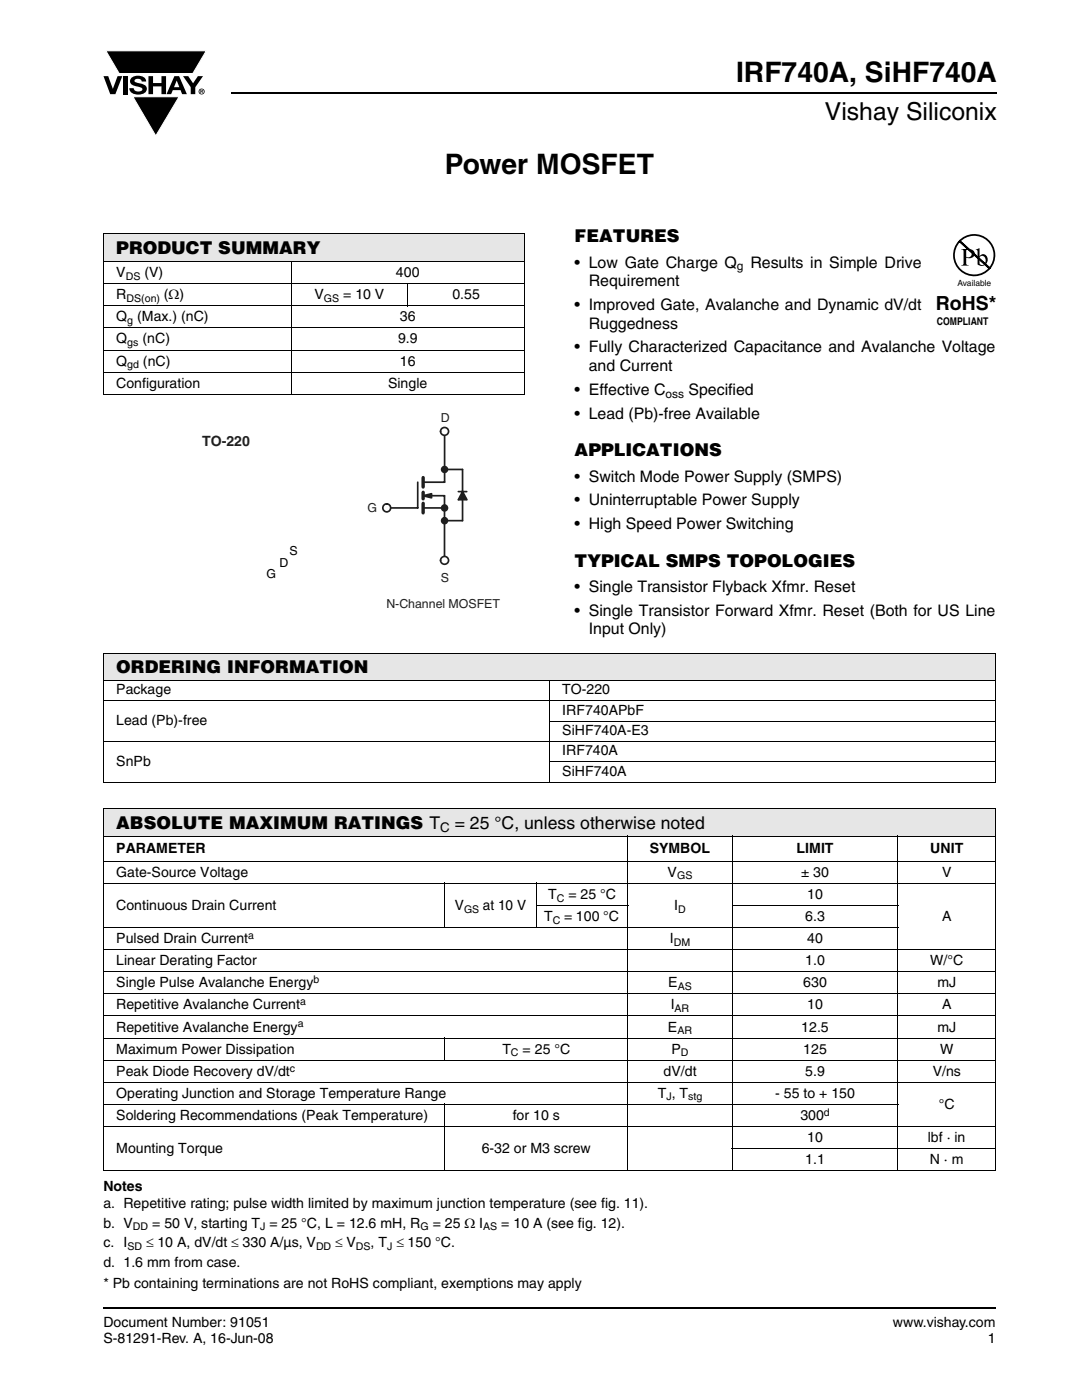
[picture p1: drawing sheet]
<svg xmlns="http://www.w3.org/2000/svg" width="216mm" height="279mm" viewBox="0 0 216 279" stroke-linecap="round" stroke-linejoin="round" font-family="sans-serif">
<defs><g id="words">
<g font-size="5.6">
<text x="146.9" y="16.4">IRF740A, SiHF740A</text>
<text x="88.8" y="34.8">Power MOSFET</text>
</g>
<text font-size="4.9" x="164.6" y="24">Vishay Siliconix</text>
<text font-size="3.9" x="186.7" y="61.9">RoHS*</text>
<g font-size="3.5">
<text x="23.2" y="50.7">PRODUCT SUMMARY</text>
<text x="114.7" y="48.3">FEATURES</text>
<text x="114.7" y="91">APPLICATIONS</text>
<text x="114.7" y="113.1">TYPICAL SMPS TOPOLOGIES</text>
<text x="23.2" y="134.3">ORDERING INFORMATION</text>
<text x="23.2" y="165.5">ABSOLUTE MAXIMUM RATINGS T</text>
<text x="90.7" y="165.5">= 25 °C, unless otherwise noted</text>
</g>
<g font-size="3.2">
<text x="114.7" y="53.4">• Low Gate Charge Q</text>
<text x="149.7" y="53.4">Results in Simple Drive</text>
<text x="117.5" y="57.1">Requirement</text>
<text x="114.7" y="61.9">• Improved Gate, Avalanche and Dynamic dV/dt</text>
<text x="117.5" y="65.6">Ruggedness</text>
<text x="114.7" y="70.3">• Fully Characterized Capacitance and Avalanche Voltage</text>
<text x="117.5" y="74">and Current</text>
<text x="114.7" y="83.6">• Lead (Pb)-free Available</text>
<text x="114.7" y="78.8">• Effective C</text>
<text x="137.4" y="78.8">Specified</text>
<text x="114.7" y="96.1">• Switch Mode Power Supply (SMPS)</text>
<text x="114.7" y="100.9">• Uninterruptable Power Supply</text>
<text x="114.7" y="105.6">• High Speed Power Switching</text>
<text x="114.7" y="118.2">• Single Transistor Flyback Xfmr. Reset</text>
<text x="114.7" y="122.9">• Single Transistor Forward Xfmr. Reset (Both for US Line</text>
<text x="117.5" y="126.6">Input Only)</text>
</g>
<g font-size="2.8">
<text x="23.2" y="59.7">R</text>
<text x="23.2" y="55.3">V</text>
<text x="28.8" y="55.3">(V)</text>
<text x="32.7" y="59.7">(Ω)</text>
<text x="62.8" y="59.7">V</text>
<text x="68.5" y="59.7">= 10 V</text>
<text x="79" y="55.3">400</text>
<text x="90.3" y="59.7">0.55</text>
<text x="23.2" y="64.1">Q</text>
<text x="27.4" y="64.1">(Max.) (nC)</text>
<text x="79.8" y="64.1">36</text>
<text x="23.2" y="68.5">Q</text>
<text x="28.4" y="68.5">(nC)</text>
<text x="79.4" y="68.5">9.9</text>
<text x="23.2" y="77.4">Configuration</text>
<text x="23.2" y="73">Q</text>
<text x="28.5" y="73">(nC)</text>
<text x="77.4" y="77.4">Single</text>
<text x="79.8" y="73">16</text>
<text x="23.2" y="138.6">Package</text>
<text x="112.2" y="138.6">TO-220</text>
<text x="112.2" y="142.6">IRF740APbF</text>
<text x="23.2" y="144.7">Lead (Pb)-free</text>
<text x="112.2" y="146.7">SiHF740A-E3</text>
<text x="23.2" y="152.8">SnPb</text>
<text x="112.2" y="150.7">IRF740A</text>
<text x="112.2" y="154.8">SiHF740A</text>
<text x="23.2" y="170.3">PARAMETER</text>
<text x="129.7" y="170.3">SYMBOL</text>
<text x="159" y="170.3">LIMIT</text>
<text x="185.6" y="170.3">UNIT</text>
<text x="23.2" y="175">Gate-Source Voltage</text>
<text x="109.4" y="179.4">T</text>
<text x="113.4" y="179.4">= 25 °C</text>
<text x="133.2" y="175">V</text>
<text x="159.9" y="175">± 30</text>
<text x="161.1" y="179.4">10</text>
<text x="188" y="175">V</text>
<text x="23.2" y="181.6">Continuous Drain Current</text>
<text x="90.8" y="181.6">V</text>
<text x="96.3" y="181.6">at 10 V</text>
<text x="108.6" y="183.8">T</text>
<text x="112.6" y="183.8">= 100 °C</text>
<text x="134.5" y="181.6">I</text>
<text x="160.7" y="183.8">6.3</text>
<text x="188" y="183.8">A</text>
<text x="23.2" y="188.2">Pulsed Drain Current</text>
<text x="133.7" y="188.2">I</text>
<text x="161.1" y="188.2">40</text>
<text x="23.2" y="192.6">Linear Derating Factor</text>
<text x="23.2" y="197.1">Single Pulse Avalanche Energy</text>
<text x="133.3" y="197.1">E</text>
<text x="160.3" y="197.1">630</text>
<text x="160.7" y="192.6">1.0</text>
<text x="185.6" y="192.6">W/°C</text>
<text x="187" y="197.1">mJ</text>
<text x="23.2" y="201.5">Repetitive Avalanche Current</text>
<text x="133.8" y="201.5">I</text>
<text x="161.1" y="201.5">10</text>
<text x="188" y="201.5">A</text>
<text x="23.2" y="205.9">Repetitive Avalanche Energy</text>
<text x="133.3" y="205.9">E</text>
<text x="159.9" y="205.9">12.5</text>
<text x="187" y="205.9">mJ</text>
<text x="23.2" y="214.7">Peak Diode Recovery dV/dt</text>
<text x="23.2" y="210.3">Maximum Power Dissipation</text>
<text x="100.2" y="210.3">T</text>
<text x="104.3" y="210.3">= 25 °C</text>
<text x="132.4" y="214.7">dV/dt</text>
<text x="134" y="210.3">P</text>
<text x="160.3" y="210.3">125</text>
<text x="160.7" y="214.7">5.9</text>
<text x="186.1" y="214.7">V/ns</text>
<text x="187.6" y="210.3">W</text>
<text x="23.2" y="219.1">Operating Junction and Storage Temperature Range</text>
<text x="131.3" y="219.1">T , T</text>
<text x="154.7" y="219.1">- 55 to + 150</text>
<text x="187.3" y="221.3">°C</text>
<text x="23.2" y="223.5">Soldering Recommendations (Peak Temperature)</text>
<text x="102.3" y="223.5">for 10 s</text>
<text x="159.7" y="223.5">300</text>
<text x="161.1" y="227.9">10</text>
<text x="185.1" y="227.9">lbf · in</text>
<text x="23.2" y="230.1">Mounting Torque</text>
<text x="96.1" y="230.1">6-32 or M3 screw</text>
<text x="160.7" y="232.3">1.1</text>
<text x="185.5" y="232.3">N · m</text>
<text x="20.6" y="237.6">Notes</text>
<text x="20.6" y="241.2">a. Repetitive rating; pulse width limited by maximum junction temperature (see fig. 11).</text>
<text x="20.6" y="245">b. V</text>
<text x="30.4" y="245">= 50 V, starting T = 25 °C, L = 12.6 mH, R</text>
<text x="86.3" y="245">= 25 Ω I</text>
<text x="100" y="245">= 10 A (see fig. 12).</text>
<text x="20.6" y="248.9">c. I</text>
<text x="29.1" y="248.9">≤ 10 A, dV/dt ≤ 330 A/µs, V</text>
<text x="66.9" y="248.9">≤ V</text>
<text x="74" y="248.9">, T ≤ 150 °C.</text>
<text x="20.6" y="257.1">* Pb containing terminations are not RoHS compliant, exemptions may apply</text>
<text x="20.6" y="252.8">d. 1.6 mm from case.</text>
<text x="20.6" y="264.9">Document Number: 91051</text>
<text x="20.6" y="268.1">S-81291-Rev. A, 16-Jun-08</text>
<text x="178.2" y="264.9">www.vishay.com</text>
<text x="197.1" y="268.1">1</text>
</g>
<text font-size="2.8" fill="#211e1e" x="40.3" y="89">TO-220</text>
<text font-size="2.6" x="87.8" y="166.1">C</text>
<g font-size="2.5" fill="#231f20">
<text x="87.9" y="84.3">D</text>
<text x="73.3" y="102.2">G</text>
<text x="87.9" y="116.1">S</text>
<text x="77.1" y="121.3">N-Channel MOSFET</text>
</g>
<g font-size="2.5">
<text x="55.7" y="113.1">D</text>
<text x="57.8" y="110.8">S</text>
<text x="53.2" y="115.3">G</text>
</g>
<g font-size="2.4">
<text x="147" y="54">g</text>
<text x="132.8" y="79.4">oss</text>
</g>
<g font-size="2.1">
<text x="25.1" y="55.8">DS</text>
<text x="25.3" y="60.2">DS(on)</text>
<text x="25.4" y="64.6">g</text>
<text x="64.6" y="60.2">GS</text>
<text x="186.9" y="64.8">COMPLIANT</text>
<text x="25.4" y="69">gs</text>
<text x="25.4" y="73.5">gd</text>
<text x="111.1" y="179.9">C</text>
<text x="135.1" y="175.5">GS</text>
<text x="92.6" y="182.1">GS</text>
<text x="110.3" y="184.3">C</text>
<text x="135.3" y="182.1">D</text>
<text x="49.5" y="187.4">a</text>
<text x="134.5" y="188.7">DM</text>
<text x="62.5" y="196.2">b</text>
<text x="135.2" y="197.6">AS</text>
<text x="59.9" y="200.6">a</text>
<text x="134.6" y="202">AR</text>
<text x="59.4" y="205">a</text>
<text x="135.2" y="206.4">AR</text>
<text x="57.8" y="213.8">c</text>
<text x="102" y="210.8">C</text>
<text x="135.9" y="210.8">D</text>
<text x="133" y="219.6">J</text>
<text x="137.3" y="219.6">stg</text>
<text x="164.4" y="222.7">d</text>
<text x="26.5" y="245.6">DD</text>
<text x="51.9" y="245.6">J</text>
<text x="83.9" y="245.6">G</text>
<text x="96.4" y="245.6">AS</text>
<text x="25.4" y="249.4">SD</text>
<text x="63.1" y="249.4">DD</text>
<text x="71" y="249.4">DS</text>
<text x="77.3" y="249.4">J</text>
</g>
<text font-size="1.7" x="191.1" y="57">Available</text>
</g></defs>
<path d="M46.1 18.6h152.8M20.6 261h178" fill="none" stroke="#000" stroke-width=".36"/>
<path d="M20.6 10.1h20.7v17.2h-20.7z" fill="#fff"/>
<g fill="#000">
<path d="M20.6 15.2h1l.9 2.5 1-2.5h.9l-1.4 3.6h-1zM21.1 10.1h20.1l-2.7 4.6h-14.7zM24.6 15.2h.9v3.6h-.9zM26.3 15.5a2.1 2.1 0 0 1 2.8 .3l.1 .5h-.9a.79 .79 0 0 0-.7-.6 .79 .79 0 0 0-.8 .4l.3 .3 1 .3a1.08 1.08 0 0 1 1.2 1 1.08 1.08 0 0 1-1.1 1.1 1.73 1.73 0 0 1-2.4-1.2h.9a.96 .96 0 0 0 .8 .7 .96 .96 0 0 0 .9-.5 1.31 1.31 0 0 0-1.2-.6 1.03 1.03 0 0 1-1.1-.5 1.03 1.03 0 0 1 .2-1.2zM29.6 15.2h.9v1.4h1.7v-1.4h.9v3.6h-.9v-1.6h-1.7v1.6h-.9zM26.5 19.3h9.2l-4.6 7.8zM36.5 15.2h1.1l.9 1.4 1-1.4h1l-1.5 2.2v1.4h-.9v-1.4z"/>
<path d="M35.3 16.1l-.6 1.3h1.1zM34.8 15.2h.9l1.6 3.6h-1l-.3-.8h-1.5l-.3 .8h-1z"/>
<path d="M40.1 18v.2h.2v-.1zM40 17.9l.4 .1 .1 .1-.2 .2 .2 .3-.3-.3-.1 .3h-.1zM39.8 18.3a.46 .46 0 0 0 .9 0 .46 .46 0 0 0-.9 0zM39.6 18.3a.6 .6 0 0 1 1.2 0 .6 .6 0 0 1-1.2 0z"/>
</g>
<path d="M21.1 10.1h20.1l-2.7 4.6h-14.7zM26.5 19.3h9.2l-4.6 7.8z" fill="none" stroke="#fff" stroke-width=".2"/>
<path d="M20.6 46.7h84v5.5h-84z" fill="#e6e6e6"/>
<g fill="none" stroke="#000" stroke-width=".2">
<path d="M20.6 46.7h84.1M20.6 52.2h84.1M20.6 56.6h84.1M20.6 46.8v27.4M58.1 52.1v26.6M81.4 56.5v4.6M104.6 46.8v27.4M20.6 61h84.1M20.6 65.4h84.1M20.6 69.8h84.1M20.6 74.3h84.1M20.6 78.7h84.1"/>
<path d="M20.6 74.3v4.3M104.6 74.3v4.3"/>
</g>
<path d="M73.3 82.1h27.2v39.2h-27.2z" fill="#fff"/>
<path d="M84.5 98.9h4.2v12.1M88.7 86.9v9.3h-4.3M84.4 101.4h4.3" fill="none" stroke="#231f20" stroke-width=".34"/>
<path d="M84.4 95.3v1.9" fill="none" stroke="#231f20" stroke-width=".68"/>
<path d="M84.5 98.9l1.6-.4v.9z" fill="#231f20"/>
<path d="M83.4 96.2v5.2h-5.6M84.5 98.9l1.6-.4v.9l-1.5-.4M88.7 93.7h3.6M88.7 103.9h3.6" fill="none" stroke="#231f20" stroke-width=".34"/>
<path d="M84.4 98.3v1.3M84.4 100.5v1.9" fill="none" stroke="#231f20" stroke-width=".68"/>
<circle cx="77.2" cy="101.3" r=".79" fill="#fff"/>
<g fill="none" stroke="#231f20" stroke-width=".34">
<path d="M91.5 98.1h1.6M92.3 93.7v10.2M92.3 98.1l-.8 1.6"/>
<circle cx="77.2" cy="101.3" r=".79"/>
</g>
<path d="M92.3 98.1l.9 1.6h-1.7z" fill="#231f20"/>
<path d="M92.3 98.1l.9 1.6h-1.7" fill="none" stroke="#231f20" stroke-width=".34"/>
<circle cx="88.7" cy="86.1" r=".79" fill="#fff"/>
<circle cx="88.7" cy="86.1" r=".79" fill="none" stroke="#231f20" stroke-width=".34"/>
<circle cx="88.7" cy="111.8" r=".79" fill="#fff"/>
<circle cx="88.7" cy="111.8" r=".79" fill="none" stroke="#231f20" stroke-width=".34"/>
<circle cx="88.7" cy="93.7" r=".58" fill="#231f20"/>
<circle cx="88.7" cy="93.7" r=".58" fill="none" stroke="#231f20" stroke-width=".34"/>
<circle cx="88.7" cy="101.4" r=".58" fill="#231f20"/>
<circle cx="88.7" cy="101.4" r=".58" fill="none" stroke="#231f20" stroke-width=".34"/>
<circle cx="88.7" cy="103.9" r=".58" fill="#231f20"/>
<circle cx="88.7" cy="103.9" r=".58" fill="none" stroke="#231f20" stroke-width=".34"/>
<g fill="#fff">
<path d="M33 86.5h26.4v29.3h-26.4z"/>
<path d="M186.8 46.7h11.8v18.6h-11.8z"/>
</g>
<path d="M191.4 48.2a4 4 0 0 1 5.6-.3 4 4 0 0 1 .5 5.6l-6-5.4 5.9 5.5a4 4 0 0 1-5.7 .3 4 4 0 0 1-.3-5.7z" fill="none" stroke="#000" stroke-width=".35"/>
<g fill="#000">
<path d="M192.8 49.9v1.4a.75 .75 0 0 0 1.1-.7 .75 .75 0 0 0-1.1-.7zM191.8 49.7a2.81 2.81 0 0 1 2.5 .3 .97 .97 0 0 1-.1 1.3 .97 .97 0 0 1-1.2 .2l-.2-.1v1.1v.3l.5 .2h-1.5l.3-.1 .2-.4v-2.3l-.1-.2z"/>
<path d="M195.5 51.3v1.4l.1 .1a.72 .72 0 0 0 .8-.1 .72 .72 0 0 0 .3-.7 .72 .72 0 0 0-.4-.8 .72 .72 0 0 0-.8 .1zM194.7 49.8l.8-.2v1.6a.89 .89 0 0 1 1.1-.4 .89 .89 0 0 1 .5 1 1.23 1.23 0 0 1-.7 1.2 1.23 1.23 0 0 1-1.3-.2l-.1-2.7z"/>
</g>
<g fill="#e6e6e6">
<path d="M20.6 130.3h178v5.5h-178z"/>
<path d="M20.6 161.4h178v5.5h-178z"/>
</g>
<g fill="none" stroke="#000" stroke-width=".2">
<path d="M20.6 130.3h178.1M20.6 135.8h89M20.6 139.9h178.1M20.6 130.4v5.3M20.6 135.9v20.1M109.6 135.7v20.5M109.7 135.8h89M198.6 130.4v9.4M198.6 140v16M20.6 148h178.1M20.6 156.1h178.1M109.6 143.9h89.1"/>
<path d="M109.6 152h89.1M20.6 161.4h178.1M20.6 166.9h178.1M20.6 171.9h178.1M20.6 176.3h178.1M20.6 161.5v72M88.7 176.2v9M107 176.2v9M125.3 166.8v66.9M146.1 166.8v66.9M179.2 166.8v66.9M198.6 161.5v72"/>
<path d="M20.6 185.1h158.7M20.6 189.5h178.1M20.6 194h178.1M20.6 198.4h178.1M106.9 180.7h18.5M146 180.7h33.3M20.6 202.8h178.1M20.6 207.2h178.1M20.6 211.6h178.1M20.6 216h178.1M88.7 207.1v4.6M20.6 220.4h158.7"/>
<path d="M20.6 224.8h178.1M20.6 233.6h178.1M88.7 220.3v13.4M146 229.2h52.7"/>
</g>
<use href="#words"/>
</svg>
